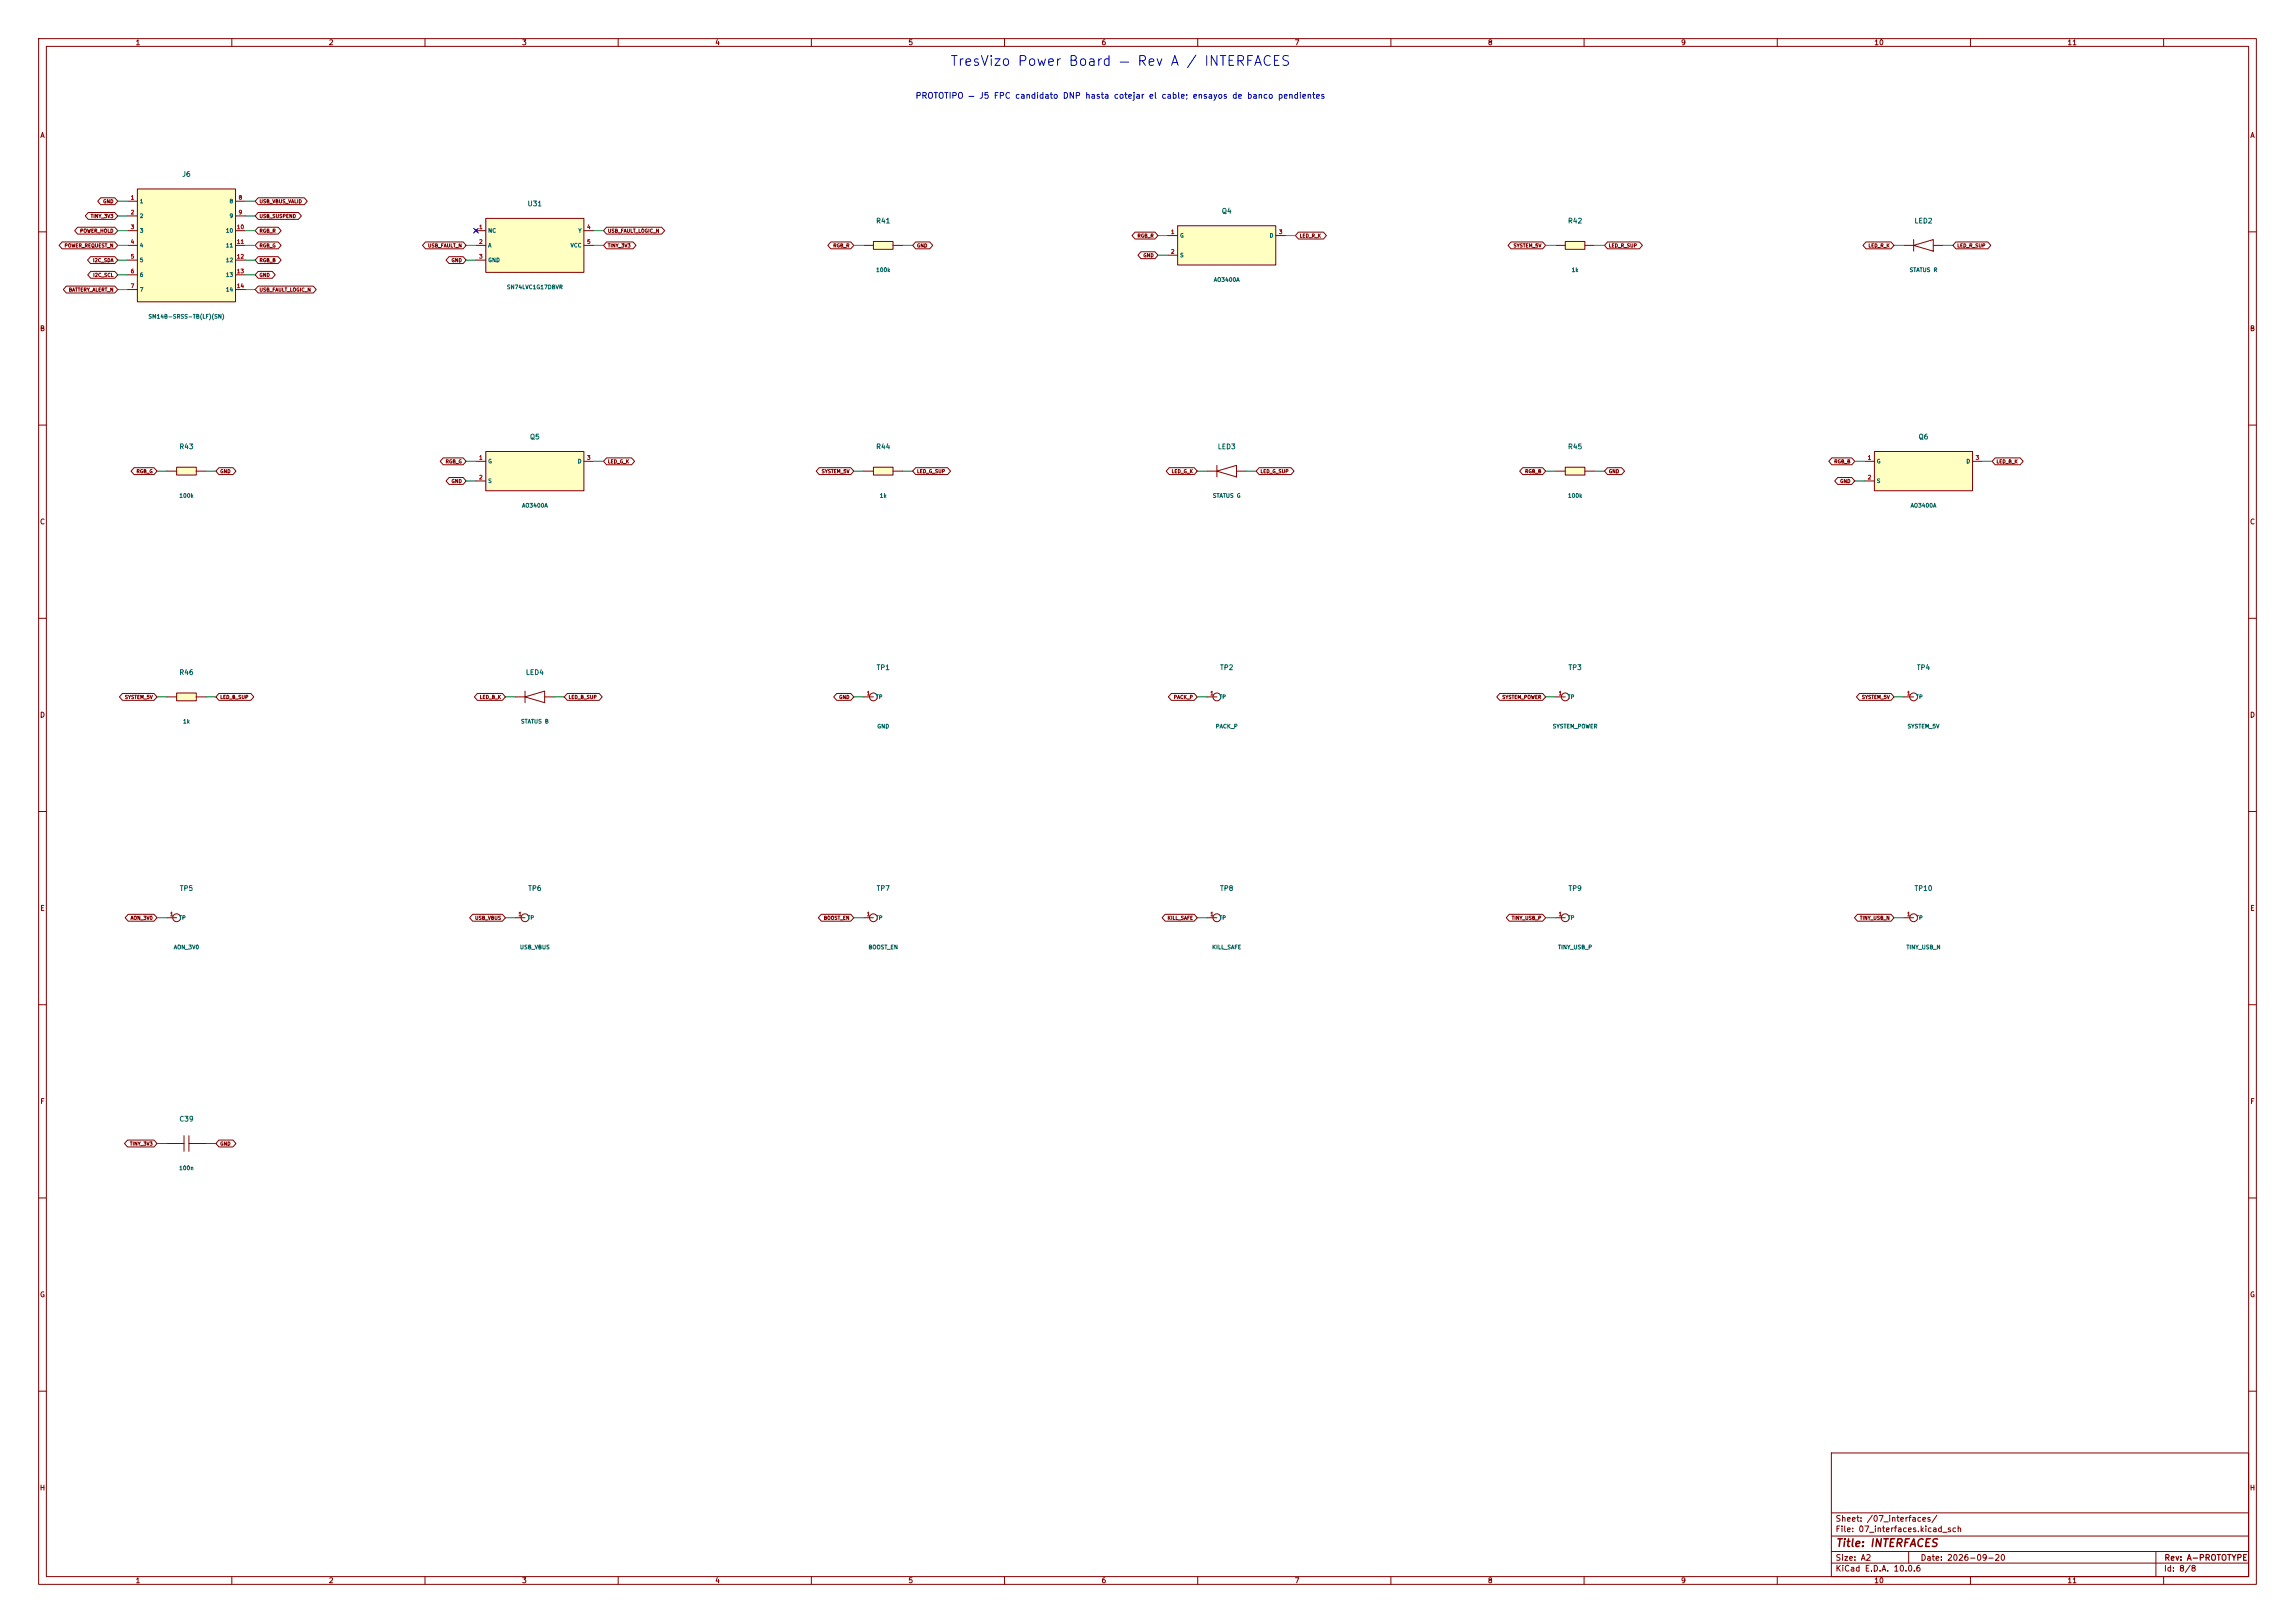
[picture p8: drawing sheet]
<svg xmlns="http://www.w3.org/2000/svg" width="594mm" height="420mm" viewBox="0 0 594 420" stroke-linecap="round" stroke-linejoin="round" font-family="sans-serif">
<defs><g id="words">
<text font-size="2.5" fill="#0000c2" x="245.8" y="17.7">TresVizo Power Board — Rev A / INTERFACES</text>
<text font-size="2" fill="#840000" x="475" y="400.8">Title: INTERFACES</text>
<text font-size="1.5" fill="#0000c2" x="236.8" y="25.9">PROTOTIPO — J5 FPC candidato DNP hasta cotejar el cable; ensayos de banco pendientes</text>
<g font-size="1.5" fill="#840000">
<text x="475" y="394.1">Sheet: /07_interfaces/</text>
<text x="475" y="396.8">File: 07_interfaces.kicad_sch</text>
<text x="475" y="407">KiCad E.D.A. 10.0.6</text>
<text x="475" y="404.2">Size: A2</text>
<text x="497" y="404.2">Date: 2026-09-20</text>
<text x="560" y="407">Id: 8/8</text>
<text x="560.1" y="404.2">Rev: A-PROTOTYPE</text>
</g>
<g font-size="1.3" fill="#840000">
<text x="35" y="12">1</text>
<text x="85" y="12">2</text>
<text x="135" y="12">3</text>
<text x="185" y="12">4</text>
<text x="235" y="12">5</text>
<text x="285" y="12">6</text>
<text x="335" y="12">7</text>
<text x="385" y="12">8</text>
<text x="435" y="12">9</text>
<text x="485" y="12">10</text>
<text x="535" y="12">11</text>
<text x="10.3" y="36">A</text>
<text x="582.3" y="36">A</text>
<text x="10.2" y="86">B</text>
<text x="582.2" y="86">B</text>
<text x="10.2" y="136">C</text>
<text x="582.2" y="136">C</text>
<text x="10.2" y="186">D</text>
<text x="582.2" y="186">D</text>
<text x="10.3" y="236">E</text>
<text x="582.3" y="236">E</text>
<text x="10.3" y="286">F</text>
<text x="582.3" y="286">F</text>
<text x="10.2" y="336">G</text>
<text x="582.2" y="336">G</text>
<text x="10.2" y="386">H</text>
<text x="582.2" y="386">H</text>
<text x="35" y="410">1</text>
<text x="85" y="410">2</text>
<text x="135" y="410">3</text>
<text x="185" y="410">4</text>
<text x="235" y="410">5</text>
<text x="285" y="410">6</text>
<text x="335" y="410">7</text>
<text x="385" y="410">8</text>
<text x="435" y="410">9</text>
<text x="485" y="410">10</text>
<text x="535" y="410">11</text>
</g>
<g font-size="1.3" fill="#006464">
<text x="47" y="46">J6</text>
<text x="136.4" y="53.7">U31</text>
<text x="226.6" y="58.1">R41</text>
<text x="316.1" y="55.6">Q4</text>
<text x="405.7" y="58.1">R42</text>
<text x="495.4" y="58.1">LED2</text>
<text x="137" y="114">Q5</text>
<text x="496.4" y="114">Q6</text>
<text x="46.3" y="116.5">R43</text>
<text x="226.6" y="116.5">R44</text>
<text x="315" y="116.5">LED3</text>
<text x="405.7" y="116.5">R45</text>
<text x="226.7" y="173.7">TP1</text>
<text x="315.6" y="173.7">TP2</text>
<text x="405.8" y="173.7">TP3</text>
<text x="496" y="173.7">TP4</text>
<text x="46.3" y="175">R46</text>
<text x="136" y="175">LED4</text>
<text x="46.4" y="230.8">TP5</text>
<text x="136.6" y="230.8">TP6</text>
<text x="226.7" y="230.8">TP7</text>
<text x="315.6" y="230.8">TP8</text>
<text x="405.8" y="230.8">TP9</text>
<text x="495.4" y="230.8">TP10</text>
<text x="46.3" y="290.5">C39</text>
</g>
<g font-size="1" fill="#a90000">
<text x="33.7" y="51.9">1</text>
<text x="61.7" y="51.9">8</text>
<text x="33.7" y="55.7">2</text>
<text x="33.7" y="59.5">3</text>
<text x="61.2" y="59.5">10</text>
<text x="61.7" y="55.7">9</text>
<text x="123.9" y="59.5">1</text>
<text x="151.8" y="59.5">4</text>
<text x="33.7" y="63.3">4</text>
<text x="61.2" y="63.3">11</text>
<text x="123.9" y="63.3">2</text>
<text x="151.8" y="63.3">5</text>
<text x="303" y="60.8">1</text>
<text x="303" y="65.9">2</text>
<text x="330.9" y="60.8">3</text>
<text x="33.7" y="67.1">5</text>
<text x="33.7" y="70.9">6</text>
<text x="61.2" y="67.1">12</text>
<text x="61.2" y="70.9">13</text>
<text x="123.9" y="67.1">3</text>
<text x="33.7" y="74.7">7</text>
<text x="61.2" y="74.7">14</text>
<text x="123.9" y="119.2">1</text>
<text x="151.8" y="119.2">3</text>
<text x="483.3" y="119.2">1</text>
<text x="511.2" y="119.2">3</text>
<text x="123.9" y="124.3">2</text>
<text x="483.3" y="124.3">2</text>
<text x="224.2" y="180.2">1</text>
<text x="313.1" y="180.2">1</text>
<text x="403.3" y="180.2">1</text>
<text x="493.5" y="180.2">1</text>
<text x="43.9" y="237.3">1</text>
<text x="134" y="237.3">1</text>
<text x="224.2" y="237.3">1</text>
<text x="313.1" y="237.3">1</text>
<text x="403.3" y="237.3">1</text>
<text x="493.5" y="237.3">1</text>
</g>
<g font-size="1" fill="#006464">
<text x="36.1" y="52.8">1</text>
<text x="59.3" y="52.8">8</text>
<text x="36.1" y="56.6">2</text>
<text x="59.3" y="56.6">9</text>
<text x="36.1" y="60.4">3</text>
<text x="36.1" y="64.3">4</text>
<text x="58.3" y="60.4">10</text>
<text x="58.3" y="64.3">11</text>
<text x="126.2" y="60.4">NC</text>
<text x="126.2" y="64.3">A</text>
<text x="147.6" y="64.3">VCC</text>
<text x="149.6" y="60.4">Y</text>
<text x="305.3" y="61.7">G</text>
<text x="328.5" y="61.7">D</text>
<text x="36.1" y="68.1">5</text>
<text x="36.1" y="71.9">6</text>
<text x="58.3" y="68.1">12</text>
<text x="58.3" y="71.9">13</text>
<text x="126.2" y="68.1">GND</text>
<text x="226.6" y="70.6">100k</text>
<text x="305.3" y="66.8">S</text>
<text x="406.7" y="70.6">1k</text>
<text x="494.1" y="70.6">STATUS R</text>
<text x="36.1" y="75.7">7</text>
<text x="58.3" y="75.7">14</text>
<text x="131.1" y="75.1">SN74LVC1G17DBVR</text>
<text x="314.1" y="73.2">AO3400A</text>
<text x="38.3" y="82.7">SM14B-SRSS-TB(LF)(SN)</text>
<text x="126.2" y="120.1">G</text>
<text x="126.2" y="125.2">S</text>
<text x="149.4" y="120.1">D</text>
<text x="485.6" y="120.1">G</text>
<text x="485.6" y="125.2">S</text>
<text x="508.8" y="120.1">D</text>
<text x="46.3" y="129">100k</text>
<text x="135" y="131.6">AO3400A</text>
<text x="227.6" y="129">1k</text>
<text x="313.8" y="129">STATUS G</text>
<text x="405.7" y="129">100k</text>
<text x="494.4" y="131.6">AO3400A</text>
<text x="226.6" y="181.1">TP</text>
<text x="315.5" y="181.1">TP</text>
<text x="405.6" y="181.1">TP</text>
<text x="495.8" y="181.1">TP</text>
<text x="47.3" y="187.5">1k</text>
<text x="134.7" y="187.5">STATUS B</text>
<text x="227" y="188.7">GND</text>
<text x="314.5" y="188.7">PACK_P</text>
<text x="401.8" y="188.7">SYSTEM_POWER</text>
<text x="493.6" y="188.7">SYSTEM_5V</text>
<text x="46.2" y="238.2">TP</text>
<text x="136.4" y="238.2">TP</text>
<text x="226.6" y="238.2">TP</text>
<text x="315.5" y="238.2">TP</text>
<text x="405.6" y="238.2">TP</text>
<text x="495.8" y="238.2">TP</text>
<text x="44.9" y="245.9">AON_3V0</text>
<text x="134.5" y="245.9">USB_VBUS</text>
<text x="224.7" y="245.9">BOOST_EN</text>
<text x="313.6" y="245.9">KILL_SAFE</text>
<text x="403.2" y="245.9">TINY_USB_P</text>
<text x="493.3" y="245.9">TINY_USB_N</text>
<text x="46.2" y="303">100n</text>
</g>
<g font-size=".9" fill="#840000">
<text x="26.6" y="52.8">GND</text>
<text x="67.1" y="52.8">USB_VBUS_VALID</text>
<text x="23.4" y="56.6">TINY_3V3</text>
<text x="67.1" y="56.6">USB_SUSPEND</text>
<text x="16.6" y="64.2">POWER_REQUEST_N</text>
<text x="20.6" y="60.4">POWER_HOLD</text>
<text x="67.1" y="60.4">RGB_R</text>
<text x="67.1" y="64.2">RGB_G</text>
<text x="110.7" y="64.2">USB_FAULT_N</text>
<text x="157.2" y="64.2">TINY_3V3</text>
<text x="157.2" y="60.4">USB_FAULT_LOGIC_N</text>
<text x="215.6" y="64.2">RGB_R</text>
<text x="237.2" y="64.2">GND</text>
<text x="294.3" y="61.7">RGB_R</text>
<text x="336.3" y="61.7">LED_R_K</text>
<text x="391.6" y="64.2">SYSTEM_5V</text>
<text x="416.3" y="64.2">LED_R_SUP</text>
<text x="483.5" y="64.2">LED_R_K</text>
<text x="506.5" y="64.2">LED_R_SUP</text>
<text x="24" y="68">I2C_SDA</text>
<text x="24" y="71.9">I2C_SCL</text>
<text x="67.1" y="71.9">GND</text>
<text x="67.1" y="68">RGB_B</text>
<text x="116.8" y="68">GND</text>
<text x="295.8" y="66.8">GND</text>
<text x="17.7" y="75.7">BATTERY_ALERT_N</text>
<text x="67.1" y="75.7">USB_FAULT_LOGIC_N</text>
<text x="35.2" y="122.7">RGB_G</text>
<text x="56.9" y="122.7">GND</text>
<text x="115.2" y="120.1">RGB_G</text>
<text x="116.8" y="125.2">GND</text>
<text x="157.2" y="120.1">LED_G_K</text>
<text x="212.6" y="122.7">SYSTEM_5V</text>
<text x="237.2" y="122.7">LED_G_SUP</text>
<text x="303.1" y="122.7">LED_G_K</text>
<text x="326.1" y="122.7">LED_G_SUP</text>
<text x="394.6" y="122.7">RGB_B</text>
<text x="416.3" y="122.7">GND</text>
<text x="474.6" y="120.1">RGB_B</text>
<text x="476.2" y="125.2">GND</text>
<text x="516.6" y="120.1">LED_B_K</text>
<text x="32.2" y="181.1">SYSTEM_5V</text>
<text x="56.9" y="181.1">LED_B_SUP</text>
<text x="124.1" y="181.1">LED_B_K</text>
<text x="147.1" y="181.1">LED_B_SUP</text>
<text x="217.1" y="181.1">GND</text>
<text x="303.7" y="181.1">PACK_P</text>
<text x="388.7" y="181.1">SYSTEM_POWER</text>
<text x="481.8" y="181.1">SYSTEM_5V</text>
<text x="33.7" y="238.2">AON_3V0</text>
<text x="122.8" y="238.2">USB_VBUS</text>
<text x="213.1" y="238.2">BOOST_EN</text>
<text x="302.1" y="238.2">KILL_SAFE</text>
<text x="391.2" y="238.2">TINY_USB_P</text>
<text x="481.3" y="238.2">TINY_USB_N</text>
<text x="33.5" y="296.6">TINY_3V3</text>
<text x="56.9" y="296.6">GND</text>
</g>
</g></defs>
<g fill="none" stroke="#840000" stroke-width=".26">
<path d="M10 10h574v400h-574zM12 12h570v396h-570zM60 10v2M110 10v2M160 10v2M210 10v2M260 10v2M310 10v2M360 10v2M410 10v2M460 10v2M510 10v2"/>
<path d="M560 10v2M10 60h2M582 60h2M10 110h2M582 110h2M10 160h2M582 160h2M10 210h2M582 210h2M10 260h2M582 260h2M10 310h2"/>
<path d="M582 310h2M10 360h2M474 376h108v32h-108zM582 360h2M474 397.5h108M474 391.5h108M60 408v2M110 408v2M160 408v2M210 408v2M260 408v2M310 408v2"/>
<path d="M360 408v2M410 408v2M460 408v2M474 404.5h108M474 401.5h108M494 401.5v3M510 408v2M558 401.5v6.5M560 408v2"/>
</g>
<path d="M226.1 120.9h5v2h-5z" fill="#ffffc2"/>
<g fill="none" stroke="#840000" stroke-width=".26">
<path d="M223.5 121.9h2.6M226.1 120.9h5v2h-5zM231.1 121.9h2.6M402.6 180.3h2.5M492.8 180.3h2.5M492.8 237.5h2.5"/>
<circle cx="405.1" cy="180.3" r="1.02"/>
<circle cx="495.3" cy="180.3" r="1.02"/>
<circle cx="495.3" cy="237.5" r="1.02"/>
</g>
<path d="M485.1 116.8h25.4v10.2h-25.4z" fill="#ffffc2"/>
<path d="M482.6 119.4h2.5M485.1 116.8h25.4v10.2h-25.4zM510.5 119.4h2.6M482.6 124.5h2.5" fill="none" stroke="#840000" stroke-width=".26"/>
<path d="M405.1 120.9h5.1v2h-5.1z" fill="#ffffc2"/>
<path d="M492.8 63.5h2.5M495.3 63.5l5.1-1.5v3zM495.3 62v3M500.4 63.5h2.5M402.6 121.9h2.5M405.1 120.9h5.1v2h-5.1zM410.2 121.9h2.5" fill="none" stroke="#840000" stroke-width=".26"/>
<path d="M405.1 62.5h5.1v2h-5.1z" fill="#ffffc2"/>
<g fill="none" stroke="#840000" stroke-width=".26">
<path d="M402.6 63.5h2.5M405.1 62.5h5.1v2h-5.1zM410.2 63.5h2.5M135.9 178.8v3M133.3 180.3h2.6M135.9 180.3l5.1-1.5v3zM141 180.3h2.5M43.2 237.5h2.5M133.3 237.5h2.6M43.2 295.9h4.4M47.6 293.9v4M48.9 293.9v4"/>
<path d="M48.9 295.9h4.4"/>
<circle cx="45.7" cy="237.5" r="1.02"/>
<circle cx="135.9" cy="237.5" r="1.02"/>
</g>
<path d="M125.7 56.5h25.4v14h-25.4z" fill="#ffffc2"/>
<path d="M122.8 59.3l.8 .8M123.2 59.7h2.5M123.6 59.3l-.8 .8M125.7 56.5h25.4v14h-25.4zM151.1 59.7h2.6M123.2 63.5h2.5M123.2 67.3h2.5M151.1 63.5h2.6" fill="none" stroke="#840000" stroke-width=".26"/>
<path d="M45.7 179.3h5.1v2.1h-5.1z" fill="#ffffc2"/>
<path d="M45.7 179.3h5.1v2.1h-5.1zM43.2 180.3h2.5M50.8 180.3h2.5" fill="none" stroke="#840000" stroke-width=".26"/>
<path d="M125.7 116.8h25.4v10.2h-25.4z" fill="#ffffc2"/>
<path d="M123.2 119.4h2.5M125.7 116.8h25.4v10.2h-25.4zM151.1 119.4h2.6M123.2 124.5h2.5" fill="none" stroke="#840000" stroke-width=".26"/>
<path d="M45.7 120.9h5.1v2h-5.1z" fill="#ffffc2"/>
<g fill="none" stroke="#840000" stroke-width=".26">
<path d="M43.2 121.9h2.5M45.7 120.9h5.1v2h-5.1zM50.8 121.9h2.5M312.4 121.9h2.6M315 121.9l5-1.5v3zM315 120.4v3M320 121.9h2.6M223.5 180.3h2.6M312.4 180.3h2.6M223.5 237.5h2.6M312.4 237.5h2.6M402.6 237.5h2.5"/>
<circle cx="226.1" cy="180.3" r="1.02"/>
<circle cx="315" cy="180.3" r="1.02"/>
<circle cx="226.1" cy="237.5" r="1.02"/>
<circle cx="315" cy="237.5" r="1.02"/>
<circle cx="405.1" cy="237.5" r="1.02"/>
</g>
<path d="M304.8 58.4h25.4v10.2h-25.4z" fill="#ffffc2"/>
<path d="M304.8 58.4h25.4v10.2h-25.4zM302.3 61h2.5M302.3 66h2.5M330.2 61h2.5" fill="none" stroke="#840000" stroke-width=".26"/>
<path d="M226.1 62.5h5v2h-5z" fill="#ffffc2"/>
<path d="M223.5 63.5h2.6M226.1 62.5h5v2h-5zM231.1 63.5h2.6" fill="none" stroke="#840000" stroke-width=".26"/>
<path d="M35.6 48.9h25.4v29.2h-25.4z" fill="#ffffc2"/>
<g fill="none" stroke="#840000" stroke-width=".26">
<path d="M20.1 58.8h9.6l.8 .9-.8 .9h-9.6l-.8-.9zM22.8 55h6.9l.8 .9-.8 .9h-6.9l-.7-.9zM26.1 51.2h3.6l.8 .9-.8 .9h-3.6l-.8-.9zM33 52.1h2.6M33 55.9h2.6M33 59.7h2.6M35.6 48.9h25.4v29.2h-25.4zM61 52.1h2.5M61 55.9h2.5M61 59.7h2.5M66.8 51.2h12l.7 .9-.7 .9h-12l-.8-.9zM66.8 58.8h5.2l.8 .9-.8 .9h-5.2l-.8-.9z"/>
<path d="M66.8 55h10.4l.8 .9-.8 .9h-10.4l-.8-.9zM157 58.8h14.3l.7 .9-.7 .9h-14.3l-.8-.9zM16.1 62.6h13.6l.8 .9-.8 .9h-13.6l-.8-.9zM17.2 74h12.5l.8 .9-.8 .9h-12.5l-.8-.9zM23.4 66.4h6.3l.8 .9-.8 .9h-6.3l-.7-.9zM23.5 70.2h6.2l.8 .9-.8 .9h-6.2l-.8-.9zM33 63.5h2.6M33 67.3h2.6M33 71.1h2.6M33 74.9h2.6M61 63.5h2.5M61 67.3h2.5"/>
<path d="M61 71.1h2.5M61 74.9h2.5M66.8 70.2h3.7l.7 .9-.7 .9h-3.7l-.8-.9zM66.8 74h14.3l.8 .9-.8 .9h-14.3l-.8-.9zM66.8 62.6h5.2l.8 .9-.8 .9h-5.2l-.8-.9zM66.8 66.4h5.2l.8 .9-.8 .9h-5.2l-.8-.9zM110.1 62.6h9.8l.7 .9-.7 .9h-9.8l-.7-.9zM116.2 66.4h3.7l.7 .9-.7 .9h-3.7l-.7-.9zM157 62.6h6.8l.8 .9-.8 .9h-6.8l-.8-.9zM215 62.6h5.2l.8 .9-.8 .9h-5.2l-.7-.9zM237 62.6h3.6l.8 .9-.8 .9h-3.6l-.8-.9zM293.8 60.1h5.1l.8 .9-.8 .8h-5.1l-.8-.8z"/>
<path d="M295.3 65.2h3.6l.8 .8-.8 .9h-3.6l-.8-.9zM336.1 60.1h6.4l.8 .9-.8 .8h-6.4l-.8-.8zM391.1 62.6h8.2l.7 .9-.7 .9h-8.2l-.8-.9zM416.1 62.6h8.2l.8 .9-.8 .9h-8.2l-.8-.9zM483 62.6h6.4l.8 .9-.8 .9h-6.4l-.8-.9zM506.2 62.6h8.3l.8 .9-.8 .9h-8.3l-.7-.9zM114.7 118.5h5.2l.7 .9-.7 .9h-5.2l-.8-.9zM157 118.5h6.5l.7 .9-.7 .9h-6.5l-.8-.9zM474.1 118.5h5.2l.8 .9-.8 .9h-5.2l-.8-.9zM516.4 118.5h6.5l.8 .9-.8 .9h-6.5l-.8-.9zM34.7 121h5.2l.7 .9-.7 .9h-5.2l-.8-.9zM56.7 121h3.6l.8 .9-.8 .9h-3.6l-.8-.9z"/>
<path d="M116.2 123.6h3.7l.7 .9-.7 .8h-3.7l-.7-.8zM212 121h8.2l.8 .9-.8 .9h-8.2l-.7-.9zM237 121h8.3l.7 .9-.7 .9h-8.3l-.8-.9zM302.6 121h6.5l.8 .9-.8 .9h-6.5l-.8-.9zM325.9 121h8.3l.7 .9-.7 .9h-8.3l-.8-.9zM394.1 121h5.2l.7 .9-.7 .9h-5.2l-.8-.9zM416.1 121h3.6l.8 .9-.8 .9h-3.6l-.8-.9zM475.6 123.6h3.7l.8 .9-.8 .8h-3.7l-.7-.8zM31.7 179.5h8.2l.7 .8-.7 .9h-8.2l-.8-.9zM56.7 179.5h8.2l.8 .8-.8 .9h-8.2l-.8-.9zM123.6 179.5h6.4l.8 .8-.8 .9h-6.4l-.8-.9zM146.8 179.5h8.3l.8 .8-.8 .9h-8.3l-.8-.9z"/>
<path d="M216.6 179.5h3.6l.8 .8-.8 .9h-3.6l-.8-.9zM303.2 179.5h5.9l.8 .8-.8 .9h-5.9l-.8-.9zM388.2 179.5h11.1l.7 .8-.7 .9h-11.1l-.8-.9zM481.3 179.5h8.1l.8 .8-.8 .9h-8.1l-.8-.9zM33.2 236.6h6.7l.7 .9-.7 .9h-6.7l-.8-.9zM122.3 236.6h7.7l.8 .9-.8 .9h-7.7l-.8-.9zM212.6 236.6h7.6l.8 .9-.8 .9h-7.6l-.8-.9zM301.6 236.6h7.5l.8 .9-.8 .9h-7.5l-.8-.9zM390.6 236.6h8.7l.7 .9-.7 .9h-8.7l-.7-.9zM480.8 236.6h8.6l.8 .9-.8 .9h-8.6l-.8-.9zM33 295h6.9l.7 .9-.7 .9h-6.9l-.8-.9zM56.7 295h3.6l.8 .9-.8 .9h-3.6l-.8-.9z"/>
</g>
<g fill="none" stroke="#009600" stroke-width=".26">
<path d="M30.5 59.7h2.5M30.5 55.9h2.5M30.5 52.1h2.5M63.5 59.7h2.5M63.5 55.9h2.5M63.5 52.1h2.5M153.7 59.7h2.5M30.5 63.5h2.5M30.5 71.1h2.5M30.5 67.3h2.5M30.5 74.9h2.5M63.5 63.5h2.5"/>
<path d="M63.5 71.1h2.5M63.5 67.3h2.5M63.5 74.9h2.5M120.6 63.5h2.6M120.6 67.3h2.6M153.7 63.5h2.5M221 63.5h2.5M233.7 63.5h2.5M299.7 66h2.6M299.7 61h2.6M332.7 61h2.6M400 63.5h2.6"/>
<path d="M412.7 63.5h2.6M490.2 63.5h2.6M502.9 63.5h2.6M120.6 119.4h2.6M153.7 119.4h2.5M480.1 119.4h2.5M513.1 119.4h2.5M40.6 121.9h2.6M53.3 121.9h2.6M120.6 124.5h2.6M221 121.9h2.5M233.7 121.9h2.5"/>
<path d="M309.9 121.9h2.5M322.6 121.9h2.5M400 121.9h2.6M412.7 121.9h2.6M480.1 124.5h2.5M40.6 180.3h2.6M53.3 180.3h2.6M130.8 180.3h2.5M143.5 180.3h2.5M221 180.3h2.5M309.9 180.3h2.5M400 180.3h2.6"/>
<path d="M490.2 180.3h2.6M40.6 237.5h2.6M130.8 237.5h2.5M221 237.5h2.5M309.9 237.5h2.5M400 237.5h2.6M490.2 237.5h2.6M40.6 295.9h2.6M53.3 295.9h2.6"/>
</g>
<path d="M122.6 59.1l1.2 1.2M123.8 59.1l-1.2 1.2" fill="none" stroke="#000084" stroke-width=".26"/>
<use href="#words"/>
</svg>
